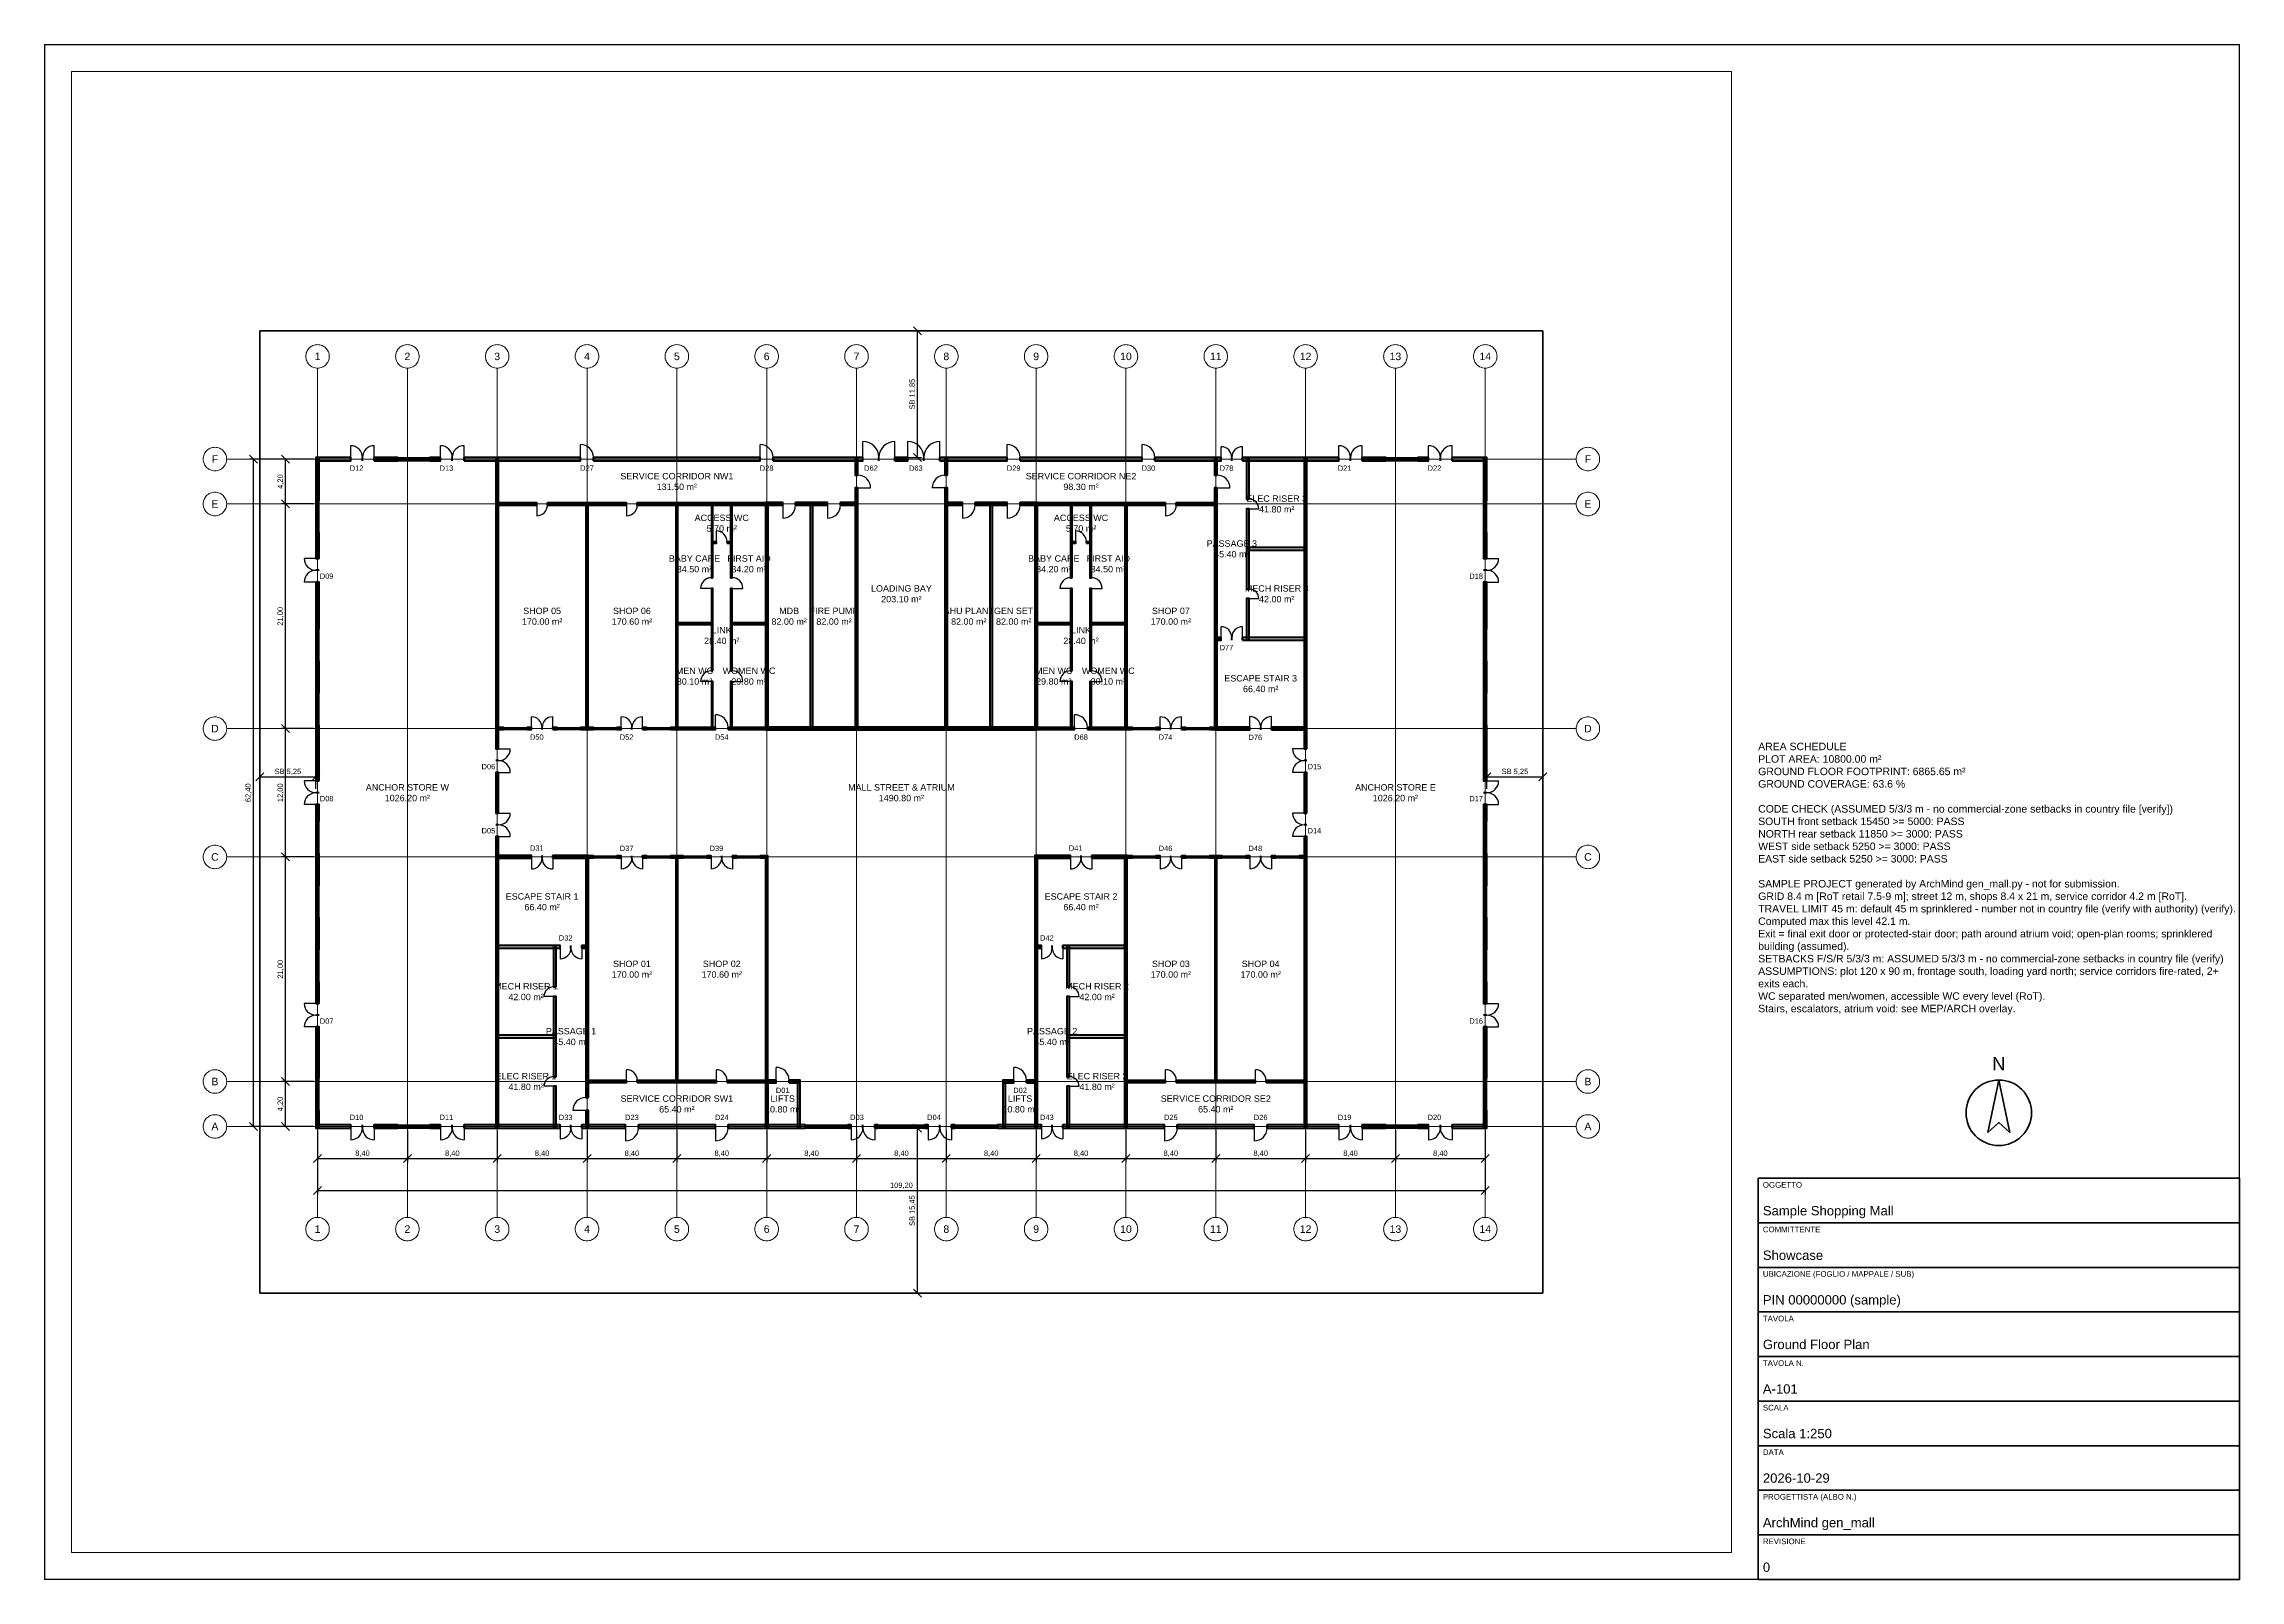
# Paper-space layout 'A1-GF' of a CAD drawing. Header units: millimetres. Extents: x 10 to 831, y 10 to 584.
# The model-space entities are those that its viewports show. They can reach past a viewport. Long polylines and large blocks are cut down to what shows.
import ezdxf
from ezdxf.enums import TextEntityAlignment as Align

# ---------------------------------------------------------------- set-up
doc = ezdxf.new("R2010")
doc.units = ezdxf.units.MM
doc.linetypes.add('CENTER', pattern=[5.08, 3.175, -0.635, 0.635, -0.635])
doc.linetypes.add('PHANTOM', pattern=[6.35, 3.175, -0.635, 0.635, -0.635, 0.635, -0.635])
for name, color, linetype, lineweight in [('A-ASSI', 1, 'CENTER', 13), ('A-CAMPITURE', 8, 'Continuous', 9), ('A-CARTIGLIO', 7, 'Continuous', 35), ('A-CATASTO', 1, 'PHANTOM', 35), ('A-MURI-PORTANTI', 7, 'Continuous', 50), ('A-QUOTE', 1, 'Continuous', 18), ('A-SERRAMENTI-FINESTRE', 5, 'Continuous', 25), ('A-SERRAMENTI-PORTE', 3, 'Continuous', 25), ('A-TESTI', 7, 'Continuous', 18), ('A-TESTI-LOCALI', 2, 'Continuous', 18), ('A-TESTI-SIGLE', 2, 'Continuous', 18), ('A-VIEWPORT-NPLT', 6, 'Continuous', 9)]:
    doc.layers.add(name, color=color, linetype=linetype, lineweight=lineweight)
doc.styles.add('IT-ARIAL', font='arial.ttf')
doc.dimstyles.new('IT-100-M', dxfattribs={"dimscale": 250, "dimtxt": 2, "dimasz": 1.5, "dimexe": 1.5, "dimexo": 1.5, "dimgap": 0.8, "dimtad": 1, "dimlfac": 0.001, "dimzin": 0, "dimtxsty": 'IT-ARIAL', "dimtsz": 1.5, "dimcen": 2.5, "dimclrd": 256, "dimclre": 256, "dimclrt": 256, "dimazin": 3, "dimtfac": 1, "dimtmove": 0, "dimatfit": 3})

psp = doc.layouts.new('A1-GF')

# ---------------------------------------------------------------- texts
at = {"layer": 'A-CARTIGLIO', "style": 'IT-ARIAL'}
psp.add_text('N', height=4.9, dxfattribs=at).set_placement((741, 202.88), align=Align.MIDDLE_CENTER)
for s, p in [('OGGETTO', (652.75, 158.6)), ('COMMITTENTE', (652.75, 141.93)), ('UBICAZIONE (FOGLIO / MAPPALE / SUB)', (652.75, 125.27)), ('TAVOLA', (652.75, 108.6)), ('TAVOLA N.', (652.75, 91.93)), ('SCALA', (652.75, 75.27)), ('DATA', (652.75, 58.6)), ('PROGETTISTA (ALBO N.)', (652.75, 41.93)), ('REVISIONE', (652.75, 25.27))]:
    psp.add_text(s, height=2.1, dxfattribs=at).set_placement(p, align=Align.TOP_LEFT)
for s, p in [('Sample Shopping Mall', (652.75, 145.08)), ('Showcase', (652.75, 128.42)), ('PIN 00000000 (sample)', (652.75, 111.75)), ('Ground Floor Plan', (652.75, 95.08)), ('A-101', (652.75, 78.42)), ('Scala 1:250', (652.75, 61.75)), ('2026-10-29', (652.75, 45.08)), ('ArchMind gen_mall', (652.75, 28.42)), ('0', (652.75, 11.75))]:
    psp.add_text(s, height=3.5, dxfattribs=at).set_placement(p, align=Align.BOTTOM_LEFT)
at = {"layer": 'A-TESTI', "insert": (651, 221.25), "char_height": 2.8, "width": 180, "attachment_point": 7, "style": 'IT-ARIAL'}
psp.add_mtext('AREA SCHEDULE\\PPLOT AREA: 10800.00 m²\\PGROUND FLOOR FOOTPRINT: 6865.65 m²\\PGROUND COVERAGE: 63.6 %\\P\\PCODE CHECK (ASSUMED 5/3/3 m - no commercial-zone setbacks in country file [verify])\\PSOUTH front setback 15450 >= 5000: PASS\\PNORTH rear setback 11850 >= 3000: PASS\\PWEST side setback 5250 >= 3000: PASS\\PEAST side setback 5250 >= 3000: PASS\\P\\PSAMPLE PROJECT generated by ArchMind gen_mall.py - not for submission.\\PGRID 8.4 m [RoT retail 7.5-9 m]; street 12 m, shops 8.4 x 21 m, service corridor 4.2 m [RoT].\\PTRAVEL LIMIT 45 m: default 45 m sprinklered - number not in country file (verify with authority) (verify). Computed max this level 42.1 m.\\PExit = final exit door or protected-stair door; path around atrium void; open-plan rooms; sprinklered building (assumed).\\PSETBACKS F/S/R 5/3/3 m: ASSUMED 5/3/3 m - no commercial-zone setbacks in country file (verify)\\PASSUMPTIONS: plot 120 x 90 m, frontage south, loading yard north; service corridors fire-rated, 2+ exits each.\\PWC separated men/women, accessible WC every level (RoT).\\PStairs, escalators, atrium void: see MEP/ARCH overlay.', dxfattribs=at)

msp = doc.modelspace()

# ---------------------------------------------------------------- texts
at = {"layer": 'A-ASSI', "style": 'IT-ARIAL'}
for s, p in [('1', (5400, 87600)), ('2', (13800, 87600)), ('3', (22200, 87600)), ('4', (30600, 87600)), ('5', (39000, 87600)), ('6', (47400, 87600)), ('7', (55800, 87600)), ('8', (64200, 87600)), ('9', (72600, 87600)), ('10', (81000, 87600)), ('11', (89400, 87600)), ('12', (97800, 87600)), ('13', (106200, 87600)), ('14', (114600, 87600)), ('F', (-4200, 78000)), ('F', (124200, 78000)), ('E', (-4200, 73800)), ('E', (124200, 73800)), ('D', (-4200, 52800)), ('D', (124200, 52800)), ('C', (-4200, 40800)), ('C', (124200, 40800)), ('B', (-4200, 19800)), ('B', (124200, 19800)), ('A', (-4200, 15600)), ('A', (124200, 15600)), ('1', (5400, 6000)), ('2', (13800, 6000)), ('3', (22200, 6000)), ('4', (30600, 6000)), ('5', (39000, 6000)), ('6', (47400, 6000)), ('7', (55800, 6000)), ('8', (64200, 6000)), ('9', (72600, 6000)), ('10', (81000, 6000)), ('11', (89400, 6000)), ('12', (97800, 6000)), ('13', (106200, 6000)), ('14', (114600, 6000))]:
    msp.add_text(s, height=700, dxfattribs=at).set_placement(p, align=Align.MIDDLE_CENTER)
at = {"layer": 'A-TESTI-LOCALI', "char_height": 600, "attachment_point": 5, "style": 'IT-ARIAL'}
for s, insert in [('SERVICE CORRIDOR NW1\\P131.50 m²', (39000, 75900)), ('SERVICE CORRIDOR NE2\\P98.30 m²', (76800, 75900)), ('ELEC RISER 3\\P41.80 m²', (95100, 73800)), ('ACCESS WC\\P5.70 m²', (43200, 72000)), ('ACCESS WC\\P5.70 m²', (76800, 72000)), ('PASSAGE 3\\P45.40 m²', (90900, 69600)), ('BABY CARE\\P34.50 m²', (40650, 68200)), ('FIRST AID\\P34.20 m²', (45750, 68200)), ('BABY CARE\\P34.20 m²', (74250, 68200)), ('FIRST AID\\P34.50 m²', (79350, 68200)), ('LOADING BAY\\P203.10 m²', (60000, 65400)), ('MECH RISER 3\\P42.00 m²', (95100, 65400)), ('SHOP 05\\P170.00 m²', (26400, 63300)), ('SHOP 06\\P170.60 m²', (34800, 63300)), ('MDB\\P82.00 m²', (49500, 63300)), ('FIRE PUMP\\P82.00 m²', (53700, 63300)), ('AHU PLANT\\P82.00 m²', (66300, 63300)), ('GEN SET\\P82.00 m²', (70500, 63300)), ('SHOP 07\\P170.00 m²', (85200, 63300)), ('LINK\\P28.40 m²', (43200, 61500)), ('LINK\\P28.40 m²', (76800, 61500)), ('MEN WC\\P30.10 m²', (40650, 57700)), ('WOMEN WC\\P29.80 m²', (45750, 57700)), ('MEN WC\\P29.80 m²', (74250, 57700)), ('WOMEN WC\\P30.10 m²', (79350, 57700)), ('ESCAPE STAIR 3\\P66.40 m²', (93600, 57000)), ('ANCHOR STORE W\\P1026.20 m²', (13800, 46800)), ('MALL STREET & ATRIUM\\P1490.80 m²', (60000, 46800)), ('ANCHOR STORE E\\P1026.20 m²', (106200, 46800)), ('ESCAPE STAIR 1\\P66.40 m²', (26400, 36600)), ('ESCAPE STAIR 2\\P66.40 m²', (76800, 36600)), ('SHOP 01\\P170.00 m²', (34800, 30300)), ('SHOP 02\\P170.60 m²', (43200, 30300)), ('SHOP 03\\P170.00 m²', (85200, 30300)), ('SHOP 04\\P170.00 m²', (93600, 30300)), ('MECH RISER 1\\P42.00 m²', (24900, 28200)), ('MECH RISER 2\\P42.00 m²', (78300, 28200)), ('PASSAGE 1\\P45.40 m²', (29100, 24000)), ('PASSAGE 2\\P45.40 m²', (74100, 24000)), ('ELEC RISER 1\\P41.80 m²', (24900, 19800)), ('ELEC RISER 2\\P41.80 m²', (78300, 19800)), ('SERVICE CORRIDOR SW1\\P65.40 m²', (39000, 17700)), ('LIFTS\\P10.80 m²', (48900, 17700)), ('LIFTS\\P10.80 m²', (71100, 17700)), ('SERVICE CORRIDOR SE2\\P65.40 m²', (89400, 17700))]:
    msp.add_mtext(s, dxfattribs=dict(at, insert=insert))
at = {"layer": 'A-TESTI-SIGLE', "style": 'IT-ARIAL'}
for s, p in [('D12', (9050, 77150)), ('D13', (17450, 77150)), ('D27', (30600, 77150)), ('D28', (47400, 77150)), ('D62', (57150, 77150)), ('D63', (61350, 77150)), ('D29', (70500, 77150)), ('D30', (83100, 77150)), ('D78', (90400, 77150)), ('D21', (101450, 77150)), ('D22', (109850, 77150)), ('D09', (6250, 67050)), ('D18', (113750, 67050)), ('D77', (90400, 60375)), ('D50', (25900, 52000)), ('D52', (34300, 52000)), ('D54', (43200, 52000)), ('D68', (76800, 52000)), ('D74', (84700, 52000)), ('D76', (93100, 51975)), ('D06', (21375, 49250)), ('D15', (98625, 49250)), ('D08', (6250, 46250)), ('D17', (113750, 46250)), ('D05', (21375, 43250)), ('D14', (98625, 43250)), ('D31', (25900, 41625)), ('D37', (34300, 41600)), ('D39', (42700, 41600)), ('D41', (76300, 41625)), ('D46', (84700, 41600)), ('D48', (93100, 41600)), ('D32', (28600, 33225)), ('D42', (73600, 33225)), ('D07', (6250, 25450)), ('D16', (113750, 25450)), ('D01', (48900, 18975)), ('D02', (71100, 18975)), ('D10', (9050, 16450)), ('D11', (17450, 16450)), ('D33', (28600, 16450)), ('D23', (34800, 16450)), ('D24', (43200, 16450)), ('D03', (55850, 16450)), ('D04', (63050, 16450)), ('D43', (73600, 16450)), ('D25', (85200, 16450)), ('D26', (93600, 16450)), ('D19', (101450, 16450)), ('D20', (109850, 16450))]:
    msp.add_text(s, height=500, dxfattribs=at).set_placement(p, align=Align.MIDDLE_CENTER)

# ---------------------------------------------------------------- dimensions: what is measured, and where the dimension line sits
at = {"layer": 'A-QUOTE'}
for base, p1, p2 in [((61500, 78150), (60000, 78150), (60000, 90000)), ((61500, 0), (60000, 0), (60000, 15450))]:
    msp.add_linear_dim(base=base, p1=p1, p2=p2, angle=90, text='SB <>', dimstyle='IT-100-M', dxfattribs=at).render()
for base, p1, p2 in [((-600, 15600), (5400, 15600), (5400, 78000)), ((2400, 73800), (5400, 73800), (5400, 78000)), ((2400, 52800), (5400, 52800), (5400, 73800)), ((2400, 40800), (5400, 40800), (5400, 52800)), ((2400, 19800), (5400, 19800), (5400, 40800)), ((2400, 15600), (5400, 15600), (5400, 19800))]:
    msp.add_linear_dim(base=base, p1=p1, p2=p2, angle=90, dimstyle='IT-100-M', dxfattribs=at).render()
for base, p1, p2 in [((0, 48300), (0, 46800), (5250, 46800)), ((114750, 48300), (114750, 46800), (120000, 46800))]:
    msp.add_linear_dim(base=base, p1=p1, p2=p2, text='SB <>', dimstyle='IT-100-M', dxfattribs=at).render()
for base, p1, p2 in [((5400, 12600), (5400, 15600), (13800, 15600)), ((5400, 9600), (5400, 15600), (114600, 15600)), ((13800, 12600), (13800, 15600), (22200, 15600)), ((22200, 12600), (22200, 15600), (30600, 15600)), ((30600, 12600), (30600, 15600), (39000, 15600)), ((39000, 12600), (39000, 15600), (47400, 15600)), ((47400, 12600), (47400, 15600), (55800, 15600)), ((55800, 12600), (55800, 15600), (64200, 15600)), ((64200, 12600), (64200, 15600), (72600, 15600)), ((72600, 12600), (72600, 15600), (81000, 15600)), ((81000, 12600), (81000, 15600), (89400, 15600)), ((89400, 12600), (89400, 15600), (97800, 15600)), ((97800, 12600), (97800, 15600), (106200, 15600)), ((106200, 12600), (106200, 15600), (114600, 15600))]:
    msp.add_linear_dim(base=base, p1=p1, p2=p2, dimstyle='IT-100-M', dxfattribs=at).render()

# ---------------------------------------------------------------- hatches: boundary and pattern name
at = {"layer": 'A-CAMPITURE'}
for points in [[(5250, 77850), (8500, 77850), (8500, 78150), (5250, 78150)], [(5550, 74100), (5550, 78150), (5250, 78150), (5250, 74100)], [(10700, 77850), (12900, 77850), (12900, 78150), (10700, 78150)], [(15900, 77850), (16900, 77850), (16900, 78150), (15900, 78150)], [(19100, 77850), (30000, 77850), (30000, 78150), (19100, 78150)], [(22325, 50900), (22325, 78125), (22075, 78125), (22075, 50900)], [(31200, 77850), (46800, 77850), (46800, 78150), (31200, 78150)], [(48000, 77850), (56400, 77850), (56400, 78150), (48000, 78150)], [(55925, 76500), (55925, 78125), (55675, 78125), (55675, 76500)], [(59400, 77850), (60600, 77850), (60600, 78150), (59400, 78150)], [(63600, 77850), (69900, 77850), (69900, 78150), (63600, 78150)], [(64325, 76500), (64325, 78125), (64075, 78125), (64075, 76500)], [(71100, 77850), (82500, 77850), (82500, 78150), (71100, 78150)], [(83700, 77850), (89900, 77850), (89900, 78150), (83700, 78150)], [(89525, 76500), (89525, 78125), (89275, 78125), (89275, 76500)], [(91900, 77850), (100900, 77850), (100900, 78150), (91900, 78150)], [(92525, 74250), (92525, 78125), (92275, 78125), (92275, 74250)], [(97925, 50900), (97925, 78125), (97675, 78125), (97675, 50900)], [(103100, 77850), (105300, 77850), (105300, 78150), (103100, 78150)], [(108300, 77850), (109300, 77850), (109300, 78150), (108300, 78150)], [(111500, 77850), (114750, 77850), (114750, 78150), (111500, 78150)], [(114750, 74100), (114750, 78150), (114450, 78150), (114450, 74100)], [(55925, 52675), (55925, 75300), (55675, 75300), (55675, 52675)], [(64325, 52675), (64325, 75300), (64075, 75300), (64075, 52675)], [(89525, 52675), (89525, 75300), (89275, 75300), (89275, 52675)], [(22100, 73700), (25900, 73700), (25900, 73900), (22100, 73900)], [(26900, 73700), (34300, 73700), (34300, 73900), (26900, 73900)], [(30700, 52700), (30700, 73900), (30500, 73900), (30500, 52700)], [(35300, 73700), (47500, 73700), (47500, 73900), (35300, 73900)], [(39100, 52700), (39100, 73900), (38900, 73900), (38900, 52700)], [(42375, 66900), (42375, 73875), (42225, 73875), (42225, 66900)], [(44175, 66900), (44175, 73875), (44025, 73875), (44025, 66900)], [(47275, 73675), (48900, 73675), (48900, 73925), (47275, 73925)], [(47525, 52675), (47525, 73925), (47275, 73925), (47275, 52675)], [(50100, 73675), (53100, 73675), (53100, 73925), (50100, 73925)], [(51725, 52675), (51725, 73925), (51475, 73925), (51475, 52675)], [(54300, 73675), (55925, 73675), (55925, 73925), (54300, 73925)], [(64075, 73675), (65700, 73675), (65700, 73925), (64075, 73925)], [(66900, 73675), (69900, 73675), (69900, 73925), (66900, 73925)], [(68525, 52675), (68525, 73925), (68275, 73925), (68275, 52675)], [(71100, 73675), (72725, 73675), (72725, 73925), (71100, 73925)], [(72725, 52675), (72725, 73925), (72475, 73925), (72475, 52675)], [(72500, 73700), (84700, 73700), (84700, 73900), (72500, 73900)], [(75975, 66900), (75975, 73875), (75825, 73875), (75825, 66900)], [(77775, 66900), (77775, 73875), (77625, 73875), (77625, 66900)], [(81100, 52700), (81100, 73900), (80900, 73900), (80900, 52700)], [(85700, 73700), (89500, 73700), (89500, 73900), (85700, 73900)], [(92525, 65850), (92525, 73350), (92275, 73350), (92275, 65850)], [(5550, 68700), (5550, 71100), (5250, 71100), (5250, 68700)], [(42225, 70125), (42700, 70125), (42700, 70275), (42225, 70275)], [(43700, 70125), (44175, 70125), (44175, 70275), (43700, 70275)], [(75825, 70125), (76300, 70125), (76300, 70275), (75825, 70275)], [(77300, 70125), (77775, 70125), (77775, 70275), (77300, 70275)], [(114750, 68700), (114750, 71100), (114450, 71100), (114450, 68700)], [(92275, 69475), (97925, 69475), (97925, 69725), (92275, 69725)], [(5550, 62100), (5550, 66500), (5250, 66500), (5250, 62100)], [(42375, 58200), (42375, 65900), (42225, 65900), (42225, 58200)], [(44175, 58200), (44175, 65900), (44025, 65900), (44025, 58200)], [(75975, 58200), (75975, 65900), (75825, 65900), (75825, 58200)], [(77775, 58200), (77775, 65900), (77625, 65900), (77625, 58200)], [(114750, 62100), (114750, 66500), (114450, 66500), (114450, 62100)], [(92525, 61075), (92525, 64950), (92275, 64950), (92275, 61075)], [(38925, 62525), (42375, 62525), (42375, 62675), (38925, 62675)], [(44025, 62525), (47475, 62525), (47475, 62675), (44025, 62675)], [(72525, 62525), (75975, 62525), (75975, 62675), (72525, 62675)], [(77625, 62525), (81075, 62525), (81075, 62675), (77625, 62675)], [(89275, 61075), (89900, 61075), (89900, 61325), (89275, 61325)], [(91900, 61075), (97925, 61075), (97925, 61325), (91900, 61325)], [(5550, 56100), (5550, 59100), (5250, 59100), (5250, 56100)], [(114750, 56100), (114750, 59100), (114450, 59100), (114450, 56100)], [(42375, 52725), (42375, 57200), (42225, 57200), (42225, 52725)], [(44175, 52725), (44175, 57200), (44025, 57200), (44025, 52725)], [(75975, 52725), (75975, 57200), (75825, 57200), (75825, 52725)], [(77775, 52725), (77775, 57200), (77625, 57200), (77625, 52725)], [(5550, 47900), (5550, 53100), (5250, 53100), (5250, 47900)], [(22100, 52700), (22800, 52700), (22800, 52900), (22100, 52900)], [(25000, 52700), (25400, 52700), (25400, 52900), (25000, 52900)], [(27400, 52700), (27800, 52700), (27800, 52900), (27400, 52900)], [(30000, 52700), (31200, 52700), (31200, 52900), (30000, 52900)], [(33400, 52700), (33800, 52700), (33800, 52900), (33400, 52900)], [(35800, 52700), (36200, 52700), (36200, 52900), (35800, 52900)], [(38400, 52700), (42600, 52700), (42600, 52900), (38400, 52900)], [(43800, 52700), (47500, 52700), (47500, 52900), (43800, 52900)], [(47275, 52675), (72725, 52675), (72725, 52925), (47275, 52925)], [(72500, 52700), (76200, 52700), (76200, 52900), (72500, 52900)], [(77400, 52700), (81600, 52700), (81600, 52900), (77400, 52900)], [(83800, 52700), (84200, 52700), (84200, 52900), (83800, 52900)], [(86200, 52700), (86600, 52700), (86600, 52900), (86200, 52900)], [(88800, 52700), (89500, 52700), (89500, 52900), (88800, 52900)], [(89275, 52675), (92600, 52675), (92600, 52925), (89275, 52925)], [(94600, 52675), (97925, 52675), (97925, 52925), (94600, 52925)], [(114750, 47900), (114750, 53100), (114450, 53100), (114450, 47900)], [(22325, 44900), (22325, 48700), (22075, 48700), (22075, 44900)], [(97925, 44900), (97925, 48700), (97675, 48700), (97675, 44900)], [(5550, 44100), (5550, 45700), (5250, 45700), (5250, 44100)], [(114750, 44100), (114750, 45700), (114450, 45700), (114450, 44100)], [(5550, 38100), (5550, 41100), (5250, 41100), (5250, 38100)], [(22325, 15475), (22325, 42700), (22075, 42700), (22075, 15475)], [(97925, 15475), (97925, 42700), (97675, 42700), (97675, 15475)], [(114750, 38100), (114750, 41100), (114450, 41100), (114450, 38100)], [(22075, 40675), (25400, 40675), (25400, 40925), (22075, 40925)], [(27400, 40675), (30725, 40675), (30725, 40925), (27400, 40925)], [(30725, 18300), (30725, 40925), (30475, 40925), (30475, 18300)], [(30500, 40700), (31200, 40700), (31200, 40900), (30500, 40900)], [(33400, 40700), (33800, 40700), (33800, 40900), (33400, 40900)], [(35800, 40700), (36200, 40700), (36200, 40900), (35800, 40900)], [(38400, 40700), (39600, 40700), (39600, 40900), (38400, 40900)], [(39100, 19700), (39100, 40900), (38900, 40900), (38900, 19700)], [(41800, 40700), (42200, 40700), (42200, 40900), (41800, 40900)], [(44200, 40700), (44600, 40700), (44600, 40900), (44200, 40900)], [(46800, 40700), (47500, 40700), (47500, 40900), (46800, 40900)], [(47500, 19700), (47500, 40900), (47300, 40900), (47300, 19700)], [(72475, 40675), (75800, 40675), (75800, 40925), (72475, 40925)], [(72725, 15475), (72725, 40925), (72475, 40925), (72475, 15475)], [(77800, 40675), (81125, 40675), (81125, 40925), (77800, 40925)], [(81125, 15475), (81125, 40925), (80875, 40925), (80875, 15475)], [(80900, 40700), (81600, 40700), (81600, 40900), (80900, 40900)], [(83800, 40700), (84200, 40700), (84200, 40900), (83800, 40900)], [(86200, 40700), (86600, 40700), (86600, 40900), (86200, 40900)], [(88800, 40700), (90000, 40700), (90000, 40900), (88800, 40900)], [(89500, 19700), (89500, 40900), (89300, 40900), (89300, 19700)], [(92200, 40700), (92600, 40700), (92600, 40900), (92200, 40900)], [(94600, 40700), (95000, 40700), (95000, 40900), (94600, 40900)], [(97200, 40700), (97900, 40700), (97900, 40900), (97200, 40900)], [(5550, 32100), (5550, 35100), (5250, 35100), (5250, 32100)], [(114750, 32100), (114750, 35100), (114450, 35100), (114450, 32100)], [(22075, 32275), (28100, 32275), (28100, 32525), (22075, 32525)], [(27725, 28650), (27725, 32525), (27475, 32525), (27475, 28650)], [(30100, 32275), (30725, 32275), (30725, 32525), (30100, 32525)], [(72475, 32275), (73100, 32275), (73100, 32525), (72475, 32525)], [(75100, 32275), (81125, 32275), (81125, 32525), (75100, 32525)], [(75725, 28650), (75725, 32525), (75475, 32525), (75475, 28650)], [(5550, 27100), (5550, 29100), (5250, 29100), (5250, 27100)], [(114750, 27100), (114750, 29100), (114450, 29100), (114450, 27100)], [(27725, 20250), (27725, 27750), (27475, 27750), (27475, 20250)], [(75725, 20250), (75725, 27750), (75475, 27750), (75475, 20250)], [(5550, 20100), (5550, 24900), (5250, 24900), (5250, 20100)], [(114750, 20100), (114750, 24900), (114450, 24900), (114450, 20100)], [(22075, 23875), (27725, 23875), (27725, 24125), (22075, 24125)], [(75475, 23875), (81125, 23875), (81125, 24125), (75475, 24125)], [(27725, 15475), (27725, 19350), (27475, 19350), (27475, 15475)], [(30500, 19700), (34300, 19700), (34300, 19900), (30500, 19900)], [(35300, 19700), (42700, 19700), (42700, 19900), (35300, 19900)], [(43700, 19700), (47500, 19700), (47500, 19900), (43700, 19900)], [(47275, 19675), (48300, 19675), (48300, 19925), (47275, 19925)], [(47525, 15475), (47525, 19925), (47275, 19925), (47275, 15475)], [(49500, 19675), (50525, 19675), (50525, 19925), (49500, 19925)], [(50525, 15475), (50525, 19925), (50275, 19925), (50275, 15475)], [(69475, 19675), (70500, 19675), (70500, 19925), (69475, 19925)], [(69725, 15475), (69725, 19925), (69475, 19925), (69475, 15475)], [(71700, 19675), (72725, 19675), (72725, 19925), (71700, 19925)], [(75725, 15475), (75725, 19350), (75475, 19350), (75475, 15475)], [(80900, 19700), (84700, 19700), (84700, 19900), (80900, 19900)], [(85700, 19700), (93100, 19700), (93100, 19900), (85700, 19900)], [(94100, 19700), (97900, 19700), (97900, 19900), (94100, 19900)], [(5550, 15450), (5550, 17100), (5250, 17100), (5250, 15450)], [(30725, 15475), (30725, 17100), (30475, 17100), (30475, 15475)], [(114750, 15450), (114750, 17100), (114450, 17100), (114450, 15450)], [(5250, 15450), (8500, 15450), (8500, 15750), (5250, 15750)], [(10700, 15450), (12900, 15450), (12900, 15750), (10700, 15750)], [(15900, 15450), (16900, 15450), (16900, 15750), (15900, 15750)], [(19100, 15450), (28100, 15450), (28100, 15750), (19100, 15750)], [(30100, 15450), (34200, 15450), (34200, 15750), (30100, 15750)], [(35400, 15450), (42600, 15450), (42600, 15750), (35400, 15750)], [(43800, 15450), (51000, 15450), (51000, 15750), (43800, 15750)], [(55000, 15450), (55300, 15450), (55300, 15750), (55000, 15750)], [(57500, 15450), (57800, 15450), (57800, 15750), (57500, 15750)], [(62200, 15450), (62500, 15450), (62500, 15750), (62200, 15750)], [(64700, 15450), (65000, 15450), (65000, 15750), (64700, 15750)], [(69000, 15450), (73100, 15450), (73100, 15750), (69000, 15750)], [(75100, 15450), (84600, 15450), (84600, 15750), (75100, 15750)], [(85800, 15450), (93000, 15450), (93000, 15750), (85800, 15750)], [(94200, 15450), (100900, 15450), (100900, 15750), (94200, 15750)], [(103100, 15450), (105300, 15450), (105300, 15750), (103100, 15750)], [(108300, 15450), (109300, 15450), (109300, 15750), (108300, 15750)], [(111500, 15450), (114750, 15450), (114750, 15750), (111500, 15750)]]:
    msp.add_hatch(color=256, dxfattribs=at).paths.add_polyline_path(points)

# ---------------------------------------------------------------- linework, layer by layer
at = {"layer": 'A-ASSI'}
for p, q in [((5400, 7100), (5400, 86500)), ((13800, 7100), (13800, 86500)), ((22200, 7100), (22200, 86500)), ((30600, 7100), (30600, 86500)), ((39000, 7100), (39000, 86500)), ((47400, 7100), (47400, 86500)), ((55800, 7100), (55800, 86500)), ((64200, 7100), (64200, 86500)), ((72600, 7100), (72600, 86500)), ((81000, 7100), (81000, 86500)), ((89400, 7100), (89400, 86500)), ((97800, 7100), (97800, 86500)), ((106200, 7100), (106200, 86500)), ((114600, 7100), (114600, 86500)), ((-3100, 78000), (123100, 78000)), ((-3100, 73800), (123100, 73800)), ((-3100, 52800), (123100, 52800)), ((-3100, 40800), (123100, 40800)), ((-3100, 19800), (123100, 19800)), ((-3100, 15600), (123100, 15600))]:
    msp.add_line(p, q, dxfattribs=at)
for centre in [(5400, 87600), (13800, 87600), (22200, 87600), (30600, 87600), (39000, 87600), (47400, 87600), (55800, 87600), (64200, 87600), (72600, 87600), (81000, 87600), (89400, 87600), (97800, 87600), (106200, 87600), (114600, 87600), (-4200, 78000), (124200, 78000), (-4200, 73800), (124200, 73800), (-4200, 52800), (124200, 52800), (-4200, 40800), (124200, 40800), (-4200, 19800), (124200, 19800), (-4200, 15600), (124200, 15600), (5400, 6000), (13800, 6000), (22200, 6000), (30600, 6000), (39000, 6000), (47400, 6000), (55800, 6000), (64200, 6000), (72600, 6000), (81000, 6000), (89400, 6000), (97800, 6000), (106200, 6000), (114600, 6000)]:
    msp.add_circle(centre, 1100, dxfattribs=at)
at = {"layer": 'A-CATASTO'}
msp.add_lwpolyline([(0, 0), (120000, 0), (120000, 90000), (0, 90000)], close=True, dxfattribs=at)
at = {"layer": 'A-MURI-PORTANTI'}
for p, q in [((8500, 77850), (8500, 78150)), ((9600, 77850), (9600, 78150)), ((9600, 77850), (9600, 78150)), ((10700, 77850), (10700, 78150)), ((12900, 77850), (12900, 78150)), ((15900, 77850), (15900, 78150)), ((16900, 77850), (16900, 78150)), ((18000, 77850), (18000, 78150)), ((18000, 77850), (18000, 78150)), ((19100, 77850), (19100, 78150)), ((30000, 77850), (30000, 78150)), ((31200, 77850), (31200, 78150)), ((46800, 77850), (46800, 78150)), ((48000, 77850), (48000, 78150)), ((56400, 77850), (56400, 78150)), ((57900, 77850), (57900, 78150)), ((57900, 77850), (57900, 78150)), ((59400, 77850), (59400, 78150)), ((60600, 77850), (60600, 78150)), ((62100, 77850), (62100, 78150)), ((62100, 77850), (62100, 78150)), ((63600, 77850), (63600, 78150)), ((69900, 77850), (69900, 78150)), ((71100, 77850), (71100, 78150)), ((82500, 77850), (82500, 78150)), ((83700, 77850), (83700, 78150)), ((89900, 77850), (89900, 78150)), ((90900, 77850), (90900, 78150)), ((90900, 77850), (90900, 78150)), ((91900, 77850), (91900, 78150)), ((100900, 77850), (100900, 78150)), ((102000, 77850), (102000, 78150)), ((102000, 77850), (102000, 78150)), ((103100, 77850), (103100, 78150)), ((105300, 77850), (105300, 78150)), ((108300, 77850), (108300, 78150)), ((109300, 77850), (109300, 78150)), ((110400, 77850), (110400, 78150)), ((110400, 77850), (110400, 78150)), ((111500, 77850), (111500, 78150)), ((55925, 76500), (55675, 76500)), ((64325, 76500), (64075, 76500)), ((89525, 76500), (89275, 76500)), ((5550, 74100), (5250, 74100)), ((55925, 75300), (55675, 75300)), ((64325, 75300), (64075, 75300)), ((89525, 75300), (89275, 75300)), ((92525, 74250), (92275, 74250)), ((114750, 74100), (114450, 74100)), ((25900, 73700), (25900, 73900)), ((26900, 73700), (26900, 73900)), ((34300, 73700), (34300, 73900)), ((35300, 73700), (35300, 73900)), ((48900, 73675), (48900, 73925)), ((50100, 73675), (50100, 73925)), ((53100, 73675), (53100, 73925)), ((54300, 73675), (54300, 73925)), ((65700, 73675), (65700, 73925)), ((66900, 73675), (66900, 73925)), ((69900, 73675), (69900, 73925)), ((71100, 73675), (71100, 73925)), ((84700, 73700), (84700, 73900)), ((85700, 73700), (85700, 73900)), ((92525, 73350), (92275, 73350)), ((5550, 71100), (5250, 71100)), ((42700, 70125), (42700, 70275)), ((43700, 70125), (43700, 70275)), ((76300, 70125), (76300, 70275)), ((77300, 70125), (77300, 70275)), ((114750, 71100), (114450, 71100)), ((5550, 68700), (5250, 68700)), ((114750, 68700), (114450, 68700)), ((5550, 67600), (5250, 67600)), ((5550, 67600), (5250, 67600)), ((5550, 66500), (5250, 66500)), ((42375, 66900), (42225, 66900)), ((42375, 65900), (42225, 65900)), ((44175, 66900), (44025, 66900)), ((44175, 65900), (44025, 65900)), ((75975, 66900), (75825, 66900)), ((75975, 65900), (75825, 65900)), ((77775, 66900), (77625, 66900)), ((77775, 65900), (77625, 65900)), ((92525, 65850), (92275, 65850)), ((114750, 67600), (114450, 67600)), ((114750, 67600), (114450, 67600)), ((114750, 66500), (114450, 66500)), ((92525, 64950), (92275, 64950)), ((5550, 62100), (5250, 62100)), ((114750, 62100), (114450, 62100)), ((89900, 61075), (89900, 61325)), ((90900, 61075), (90900, 61325)), ((90900, 61075), (90900, 61325)), ((91900, 61075), (91900, 61325)), ((5550, 59100), (5250, 59100)), ((42375, 58200), (42225, 58200)), ((44175, 58200), (44025, 58200)), ((75975, 58200), (75825, 58200)), ((77775, 58200), (77625, 58200)), ((114750, 59100), (114450, 59100)), ((5550, 56100), (5250, 56100)), ((42375, 57200), (42225, 57200)), ((44175, 57200), (44025, 57200)), ((75975, 57200), (75825, 57200)), ((77775, 57200), (77625, 57200)), ((114750, 56100), (114450, 56100)), ((5550, 53100), (5250, 53100)), ((22800, 52700), (22800, 52900)), ((25000, 52700), (25000, 52900)), ((25400, 52700), (25400, 52900)), ((26400, 52700), (26400, 52900)), ((26400, 52700), (26400, 52900)), ((27400, 52700), (27400, 52900)), ((27800, 52700), (27800, 52900)), ((30000, 52700), (30000, 52900)), ((31200, 52700), (31200, 52900)), ((33400, 52700), (33400, 52900)), ((33800, 52700), (33800, 52900)), ((34800, 52700), (34800, 52900)), ((34800, 52700), (34800, 52900)), ((35800, 52700), (35800, 52900)), ((36200, 52700), (36200, 52900)), ((38400, 52700), (38400, 52900)), ((42600, 52700), (42600, 52900)), ((43800, 52700), (43800, 52900)), ((76200, 52700), (76200, 52900)), ((77400, 52700), (77400, 52900)), ((81600, 52700), (81600, 52900)), ((83800, 52700), (83800, 52900)), ((84200, 52700), (84200, 52900)), ((85200, 52700), (85200, 52900)), ((85200, 52700), (85200, 52900)), ((86200, 52700), (86200, 52900)), ((86600, 52700), (86600, 52900)), ((88800, 52700), (88800, 52900)), ((92600, 52675), (92600, 52925)), ((93600, 52675), (93600, 52925)), ((93600, 52675), (93600, 52925)), ((94600, 52675), (94600, 52925)), ((114750, 53100), (114450, 53100)), ((22325, 50900), (22075, 50900)), ((22325, 49800), (22075, 49800)), ((22325, 49800), (22075, 49800)), ((97925, 50900), (97675, 50900)), ((97925, 49800), (97675, 49800)), ((97925, 49800), (97675, 49800)), ((5550, 47900), (5250, 47900)), ((22325, 48700), (22075, 48700)), ((97925, 48700), (97675, 48700)), ((114750, 47900), (114450, 47900)), ((5550, 46800), (5250, 46800)), ((5550, 46800), (5250, 46800)), ((5550, 45700), (5250, 45700)), ((114750, 46800), (114450, 46800)), ((114750, 46800), (114450, 46800)), ((114750, 45700), (114450, 45700)), ((5550, 44100), (5250, 44100)), ((22325, 44900), (22075, 44900)), ((22325, 43800), (22075, 43800)), ((22325, 43800), (22075, 43800)), ((97925, 44900), (97675, 44900)), ((97925, 43800), (97675, 43800)), ((97925, 43800), (97675, 43800)), ((114750, 44100), (114450, 44100)), ((5550, 41100), (5250, 41100)), ((22325, 42700), (22075, 42700)), ((97925, 42700), (97675, 42700)), ((114750, 41100), (114450, 41100)), ((25400, 40675), (25400, 40925)), ((26400, 40675), (26400, 40925)), ((26400, 40675), (26400, 40925)), ((27400, 40675), (27400, 40925)), ((31200, 40700), (31200, 40900)), ((33400, 40700), (33400, 40900)), ((33800, 40700), (33800, 40900)), ((34800, 40700), (34800, 40900)), ((34800, 40700), (34800, 40900)), ((35800, 40700), (35800, 40900)), ((36200, 40700), (36200, 40900)), ((38400, 40700), (38400, 40900)), ((39600, 40700), (39600, 40900)), ((41800, 40700), (41800, 40900)), ((42200, 40700), (42200, 40900)), ((43200, 40700), (43200, 40900)), ((43200, 40700), (43200, 40900)), ((44200, 40700), (44200, 40900)), ((44600, 40700), (44600, 40900)), ((46800, 40700), (46800, 40900)), ((75800, 40675), (75800, 40925)), ((76800, 40675), (76800, 40925)), ((76800, 40675), (76800, 40925)), ((77800, 40675), (77800, 40925)), ((81600, 40700), (81600, 40900)), ((83800, 40700), (83800, 40900)), ((84200, 40700), (84200, 40900)), ((85200, 40700), (85200, 40900)), ((85200, 40700), (85200, 40900)), ((86200, 40700), (86200, 40900)), ((86600, 40700), (86600, 40900)), ((88800, 40700), (88800, 40900)), ((90000, 40700), (90000, 40900)), ((92200, 40700), (92200, 40900)), ((92600, 40700), (92600, 40900)), ((93600, 40700), (93600, 40900)), ((93600, 40700), (93600, 40900)), ((94600, 40700), (94600, 40900)), ((95000, 40700), (95000, 40900)), ((97200, 40700), (97200, 40900)), ((5550, 38100), (5250, 38100)), ((114750, 38100), (114450, 38100)), ((5550, 35100), (5250, 35100)), ((114750, 35100), (114450, 35100)), ((5550, 32100), (5250, 32100)), ((28100, 32275), (28100, 32525)), ((29100, 32275), (29100, 32525)), ((29100, 32275), (29100, 32525)), ((30100, 32275), (30100, 32525)), ((73100, 32275), (73100, 32525)), ((74100, 32275), (74100, 32525)), ((74100, 32275), (74100, 32525)), ((75100, 32275), (75100, 32525)), ((114750, 32100), (114450, 32100)), ((5550, 29100), (5250, 29100)), ((114750, 29100), (114450, 29100)), ((5550, 27100), (5250, 27100)), ((27725, 28650), (27475, 28650)), ((27725, 27750), (27475, 27750)), ((75725, 28650), (75475, 28650)), ((75725, 27750), (75475, 27750)), ((114750, 27100), (114450, 27100)), ((5550, 26000), (5250, 26000)), ((5550, 26000), (5250, 26000)), ((5550, 24900), (5250, 24900)), ((114750, 26000), (114450, 26000)), ((114750, 26000), (114450, 26000)), ((114750, 24900), (114450, 24900)), ((5550, 20100), (5250, 20100)), ((27725, 20250), (27475, 20250)), ((27725, 19350), (27475, 19350)), ((34300, 19700), (34300, 19900)), ((35300, 19700), (35300, 19900)), ((42700, 19700), (42700, 19900)), ((43700, 19700), (43700, 19900)), ((48300, 19675), (48300, 19925)), ((49500, 19675), (49500, 19925)), ((70500, 19675), (70500, 19925)), ((71700, 19675), (71700, 19925)), ((75725, 20250), (75475, 20250)), ((75725, 19350), (75475, 19350)), ((84700, 19700), (84700, 19900)), ((85700, 19700), (85700, 19900)), ((93100, 19700), (93100, 19900)), ((94100, 19700), (94100, 19900)), ((114750, 20100), (114450, 20100)), ((5550, 17100), (5250, 17100)), ((30725, 18300), (30475, 18300)), ((30725, 17100), (30475, 17100)), ((114750, 17100), (114450, 17100)), ((8500, 15450), (8500, 15750)), ((9600, 15450), (9600, 15750)), ((9600, 15450), (9600, 15750)), ((10700, 15450), (10700, 15750)), ((12900, 15450), (12900, 15750)), ((15900, 15450), (15900, 15750)), ((16900, 15450), (16900, 15750)), ((18000, 15450), (18000, 15750)), ((18000, 15450), (18000, 15750)), ((19100, 15450), (19100, 15750)), ((28100, 15450), (28100, 15750)), ((29100, 15450), (29100, 15750)), ((29100, 15450), (29100, 15750)), ((30100, 15450), (30100, 15750)), ((34200, 15450), (34200, 15750)), ((35400, 15450), (35400, 15750)), ((42600, 15450), (42600, 15750)), ((43800, 15450), (43800, 15750)), ((51000, 15450), (51000, 15750)), ((55000, 15450), (55000, 15750)), ((55300, 15450), (55300, 15750)), ((56400, 15450), (56400, 15750)), ((56400, 15450), (56400, 15750)), ((57500, 15450), (57500, 15750)), ((57800, 15450), (57800, 15750)), ((62200, 15450), (62200, 15750)), ((62500, 15450), (62500, 15750)), ((63600, 15450), (63600, 15750)), ((63600, 15450), (63600, 15750)), ((64700, 15450), (64700, 15750)), ((65000, 15450), (65000, 15750)), ((69000, 15450), (69000, 15750)), ((73100, 15450), (73100, 15750)), ((74100, 15450), (74100, 15750)), ((74100, 15450), (74100, 15750)), ((75100, 15450), (75100, 15750)), ((84600, 15450), (84600, 15750)), ((85800, 15450), (85800, 15750)), ((93000, 15450), (93000, 15750)), ((94200, 15450), (94200, 15750)), ((100900, 15450), (100900, 15750)), ((102000, 15450), (102000, 15750)), ((102000, 15450), (102000, 15750)), ((103100, 15450), (103100, 15750)), ((105300, 15450), (105300, 15750)), ((108300, 15450), (108300, 15750)), ((109300, 15450), (109300, 15750)), ((110400, 15450), (110400, 15750)), ((110400, 15450), (110400, 15750)), ((111500, 15450), (111500, 15750))]:
    msp.add_line(p, q, dxfattribs=at)
for points in [[(5250, 77850), (8500, 77850), (8500, 78150), (5250, 78150)], [(5550, 74100), (5550, 78150), (5250, 78150), (5250, 74100)], [(10700, 77850), (12900, 77850), (12900, 78150), (10700, 78150)], [(15900, 77850), (16900, 77850), (16900, 78150), (15900, 78150)], [(19100, 77850), (30000, 77850), (30000, 78150), (19100, 78150)], [(22325, 50900), (22325, 78125), (22075, 78125), (22075, 50900)], [(31200, 77850), (46800, 77850), (46800, 78150), (31200, 78150)], [(48000, 77850), (56400, 77850), (56400, 78150), (48000, 78150)], [(55925, 76500), (55925, 78125), (55675, 78125), (55675, 76500)], [(59400, 77850), (60600, 77850), (60600, 78150), (59400, 78150)], [(63600, 77850), (69900, 77850), (69900, 78150), (63600, 78150)], [(64325, 76500), (64325, 78125), (64075, 78125), (64075, 76500)], [(71100, 77850), (82500, 77850), (82500, 78150), (71100, 78150)], [(83700, 77850), (89900, 77850), (89900, 78150), (83700, 78150)], [(89525, 76500), (89525, 78125), (89275, 78125), (89275, 76500)], [(91900, 77850), (100900, 77850), (100900, 78150), (91900, 78150)], [(92525, 74250), (92525, 78125), (92275, 78125), (92275, 74250)], [(97925, 50900), (97925, 78125), (97675, 78125), (97675, 50900)], [(103100, 77850), (105300, 77850), (105300, 78150), (103100, 78150)], [(108300, 77850), (109300, 77850), (109300, 78150), (108300, 78150)], [(111500, 77850), (114750, 77850), (114750, 78150), (111500, 78150)], [(114750, 74100), (114750, 78150), (114450, 78150), (114450, 74100)], [(55925, 52675), (55925, 75300), (55675, 75300), (55675, 52675)], [(64325, 52675), (64325, 75300), (64075, 75300), (64075, 52675)], [(89525, 52675), (89525, 75300), (89275, 75300), (89275, 52675)], [(22100, 73700), (25900, 73700), (25900, 73900), (22100, 73900)], [(26900, 73700), (34300, 73700), (34300, 73900), (26900, 73900)], [(30700, 52700), (30700, 73900), (30500, 73900), (30500, 52700)], [(35300, 73700), (47500, 73700), (47500, 73900), (35300, 73900)], [(39100, 52700), (39100, 73900), (38900, 73900), (38900, 52700)], [(42375, 66900), (42375, 73875), (42225, 73875), (42225, 66900)], [(44175, 66900), (44175, 73875), (44025, 73875), (44025, 66900)], [(47275, 73675), (48900, 73675), (48900, 73925), (47275, 73925)], [(47525, 52675), (47525, 73925), (47275, 73925), (47275, 52675)], [(50100, 73675), (53100, 73675), (53100, 73925), (50100, 73925)], [(51725, 52675), (51725, 73925), (51475, 73925), (51475, 52675)], [(54300, 73675), (55925, 73675), (55925, 73925), (54300, 73925)], [(64075, 73675), (65700, 73675), (65700, 73925), (64075, 73925)], [(66900, 73675), (69900, 73675), (69900, 73925), (66900, 73925)], [(68525, 52675), (68525, 73925), (68275, 73925), (68275, 52675)], [(71100, 73675), (72725, 73675), (72725, 73925), (71100, 73925)], [(72725, 52675), (72725, 73925), (72475, 73925), (72475, 52675)], [(72500, 73700), (84700, 73700), (84700, 73900), (72500, 73900)], [(75975, 66900), (75975, 73875), (75825, 73875), (75825, 66900)], [(77775, 66900), (77775, 73875), (77625, 73875), (77625, 66900)], [(81100, 52700), (81100, 73900), (80900, 73900), (80900, 52700)], [(85700, 73700), (89500, 73700), (89500, 73900), (85700, 73900)], [(92525, 65850), (92525, 73350), (92275, 73350), (92275, 65850)], [(5550, 68700), (5550, 71100), (5250, 71100), (5250, 68700)], [(42225, 70125), (42700, 70125), (42700, 70275), (42225, 70275)], [(43700, 70125), (44175, 70125), (44175, 70275), (43700, 70275)], [(75825, 70125), (76300, 70125), (76300, 70275), (75825, 70275)], [(77300, 70125), (77775, 70125), (77775, 70275), (77300, 70275)], [(114750, 68700), (114750, 71100), (114450, 71100), (114450, 68700)], [(92275, 69475), (97925, 69475), (97925, 69725), (92275, 69725)], [(5550, 62100), (5550, 66500), (5250, 66500), (5250, 62100)], [(42375, 58200), (42375, 65900), (42225, 65900), (42225, 58200)], [(44175, 58200), (44175, 65900), (44025, 65900), (44025, 58200)], [(75975, 58200), (75975, 65900), (75825, 65900), (75825, 58200)], [(77775, 58200), (77775, 65900), (77625, 65900), (77625, 58200)], [(114750, 62100), (114750, 66500), (114450, 66500), (114450, 62100)], [(92525, 61075), (92525, 64950), (92275, 64950), (92275, 61075)], [(38925, 62525), (42375, 62525), (42375, 62675), (38925, 62675)], [(44025, 62525), (47475, 62525), (47475, 62675), (44025, 62675)], [(72525, 62525), (75975, 62525), (75975, 62675), (72525, 62675)], [(77625, 62525), (81075, 62525), (81075, 62675), (77625, 62675)], [(89275, 61075), (89900, 61075), (89900, 61325), (89275, 61325)], [(91900, 61075), (97925, 61075), (97925, 61325), (91900, 61325)], [(5550, 56100), (5550, 59100), (5250, 59100), (5250, 56100)], [(114750, 56100), (114750, 59100), (114450, 59100), (114450, 56100)], [(42375, 52725), (42375, 57200), (42225, 57200), (42225, 52725)], [(44175, 52725), (44175, 57200), (44025, 57200), (44025, 52725)], [(75975, 52725), (75975, 57200), (75825, 57200), (75825, 52725)], [(77775, 52725), (77775, 57200), (77625, 57200), (77625, 52725)], [(5550, 47900), (5550, 53100), (5250, 53100), (5250, 47900)], [(22100, 52700), (22800, 52700), (22800, 52900), (22100, 52900)], [(25000, 52700), (25400, 52700), (25400, 52900), (25000, 52900)], [(27400, 52700), (27800, 52700), (27800, 52900), (27400, 52900)], [(30000, 52700), (31200, 52700), (31200, 52900), (30000, 52900)], [(33400, 52700), (33800, 52700), (33800, 52900), (33400, 52900)], [(35800, 52700), (36200, 52700), (36200, 52900), (35800, 52900)], [(38400, 52700), (42600, 52700), (42600, 52900), (38400, 52900)], [(43800, 52700), (47500, 52700), (47500, 52900), (43800, 52900)], [(47275, 52675), (72725, 52675), (72725, 52925), (47275, 52925)], [(72500, 52700), (76200, 52700), (76200, 52900), (72500, 52900)], [(77400, 52700), (81600, 52700), (81600, 52900), (77400, 52900)], [(83800, 52700), (84200, 52700), (84200, 52900), (83800, 52900)], [(86200, 52700), (86600, 52700), (86600, 52900), (86200, 52900)], [(88800, 52700), (89500, 52700), (89500, 52900), (88800, 52900)], [(89275, 52675), (92600, 52675), (92600, 52925), (89275, 52925)], [(94600, 52675), (97925, 52675), (97925, 52925), (94600, 52925)], [(114750, 47900), (114750, 53100), (114450, 53100), (114450, 47900)], [(22325, 44900), (22325, 48700), (22075, 48700), (22075, 44900)], [(97925, 44900), (97925, 48700), (97675, 48700), (97675, 44900)], [(5550, 44100), (5550, 45700), (5250, 45700), (5250, 44100)], [(114750, 44100), (114750, 45700), (114450, 45700), (114450, 44100)], [(5550, 38100), (5550, 41100), (5250, 41100), (5250, 38100)], [(22325, 15475), (22325, 42700), (22075, 42700), (22075, 15475)], [(97925, 15475), (97925, 42700), (97675, 42700), (97675, 15475)], [(114750, 38100), (114750, 41100), (114450, 41100), (114450, 38100)], [(22075, 40675), (25400, 40675), (25400, 40925), (22075, 40925)], [(27400, 40675), (30725, 40675), (30725, 40925), (27400, 40925)], [(30725, 18300), (30725, 40925), (30475, 40925), (30475, 18300)], [(30500, 40700), (31200, 40700), (31200, 40900), (30500, 40900)], [(33400, 40700), (33800, 40700), (33800, 40900), (33400, 40900)], [(35800, 40700), (36200, 40700), (36200, 40900), (35800, 40900)], [(38400, 40700), (39600, 40700), (39600, 40900), (38400, 40900)], [(39100, 19700), (39100, 40900), (38900, 40900), (38900, 19700)], [(41800, 40700), (42200, 40700), (42200, 40900), (41800, 40900)], [(44200, 40700), (44600, 40700), (44600, 40900), (44200, 40900)], [(46800, 40700), (47500, 40700), (47500, 40900), (46800, 40900)], [(47500, 19700), (47500, 40900), (47300, 40900), (47300, 19700)], [(72475, 40675), (75800, 40675), (75800, 40925), (72475, 40925)], [(72725, 15475), (72725, 40925), (72475, 40925), (72475, 15475)], [(77800, 40675), (81125, 40675), (81125, 40925), (77800, 40925)], [(81125, 15475), (81125, 40925), (80875, 40925), (80875, 15475)], [(80900, 40700), (81600, 40700), (81600, 40900), (80900, 40900)], [(83800, 40700), (84200, 40700), (84200, 40900), (83800, 40900)], [(86200, 40700), (86600, 40700), (86600, 40900), (86200, 40900)], [(88800, 40700), (90000, 40700), (90000, 40900), (88800, 40900)], [(89500, 19700), (89500, 40900), (89300, 40900), (89300, 19700)], [(92200, 40700), (92600, 40700), (92600, 40900), (92200, 40900)], [(94600, 40700), (95000, 40700), (95000, 40900), (94600, 40900)], [(97200, 40700), (97900, 40700), (97900, 40900), (97200, 40900)], [(5550, 32100), (5550, 35100), (5250, 35100), (5250, 32100)], [(114750, 32100), (114750, 35100), (114450, 35100), (114450, 32100)], [(22075, 32275), (28100, 32275), (28100, 32525), (22075, 32525)], [(27725, 28650), (27725, 32525), (27475, 32525), (27475, 28650)], [(30100, 32275), (30725, 32275), (30725, 32525), (30100, 32525)], [(72475, 32275), (73100, 32275), (73100, 32525), (72475, 32525)], [(75100, 32275), (81125, 32275), (81125, 32525), (75100, 32525)], [(75725, 28650), (75725, 32525), (75475, 32525), (75475, 28650)], [(5550, 27100), (5550, 29100), (5250, 29100), (5250, 27100)], [(114750, 27100), (114750, 29100), (114450, 29100), (114450, 27100)], [(27725, 20250), (27725, 27750), (27475, 27750), (27475, 20250)], [(75725, 20250), (75725, 27750), (75475, 27750), (75475, 20250)], [(5550, 20100), (5550, 24900), (5250, 24900), (5250, 20100)], [(114750, 20100), (114750, 24900), (114450, 24900), (114450, 20100)], [(22075, 23875), (27725, 23875), (27725, 24125), (22075, 24125)], [(75475, 23875), (81125, 23875), (81125, 24125), (75475, 24125)], [(27725, 15475), (27725, 19350), (27475, 19350), (27475, 15475)], [(30500, 19700), (34300, 19700), (34300, 19900), (30500, 19900)], [(35300, 19700), (42700, 19700), (42700, 19900), (35300, 19900)], [(43700, 19700), (47500, 19700), (47500, 19900), (43700, 19900)], [(47275, 19675), (48300, 19675), (48300, 19925), (47275, 19925)], [(47525, 15475), (47525, 19925), (47275, 19925), (47275, 15475)], [(49500, 19675), (50525, 19675), (50525, 19925), (49500, 19925)], [(50525, 15475), (50525, 19925), (50275, 19925), (50275, 15475)], [(69475, 19675), (70500, 19675), (70500, 19925), (69475, 19925)], [(69725, 15475), (69725, 19925), (69475, 19925), (69475, 15475)], [(71700, 19675), (72725, 19675), (72725, 19925), (71700, 19925)], [(75725, 15475), (75725, 19350), (75475, 19350), (75475, 15475)], [(80900, 19700), (84700, 19700), (84700, 19900), (80900, 19900)], [(85700, 19700), (93100, 19700), (93100, 19900), (85700, 19900)], [(94100, 19700), (97900, 19700), (97900, 19900), (94100, 19900)], [(5550, 15450), (5550, 17100), (5250, 17100), (5250, 15450)], [(30725, 15475), (30725, 17100), (30475, 17100), (30475, 15475)], [(114750, 15450), (114750, 17100), (114450, 17100), (114450, 15450)], [(5250, 15450), (8500, 15450), (8500, 15750), (5250, 15750)], [(10700, 15450), (12900, 15450), (12900, 15750), (10700, 15750)], [(15900, 15450), (16900, 15450), (16900, 15750), (15900, 15750)], [(19100, 15450), (28100, 15450), (28100, 15750), (19100, 15750)], [(30100, 15450), (34200, 15450), (34200, 15750), (30100, 15750)], [(35400, 15450), (42600, 15450), (42600, 15750), (35400, 15750)], [(43800, 15450), (51000, 15450), (51000, 15750), (43800, 15750)], [(55000, 15450), (55300, 15450), (55300, 15750), (55000, 15750)], [(57500, 15450), (57800, 15450), (57800, 15750), (57500, 15750)], [(62200, 15450), (62500, 15450), (62500, 15750), (62200, 15750)], [(64700, 15450), (65000, 15450), (65000, 15750), (64700, 15750)], [(69000, 15450), (73100, 15450), (73100, 15750), (69000, 15750)], [(75100, 15450), (84600, 15450), (84600, 15750), (75100, 15750)], [(85800, 15450), (93000, 15450), (93000, 15750), (85800, 15750)], [(94200, 15450), (100900, 15450), (100900, 15750), (94200, 15750)], [(103100, 15450), (105300, 15450), (105300, 15750), (103100, 15750)], [(108300, 15450), (109300, 15450), (109300, 15750), (108300, 15750)], [(111500, 15450), (114750, 15450), (114750, 15750), (111500, 15750)]]:
    msp.add_lwpolyline(points, close=True, dxfattribs=at)
at = {"layer": 'A-SERRAMENTI-FINESTRE'}
for p, q in [((12900, 78150), (15900, 78150)), ((105300, 78150), (108300, 78150)), ((12900, 78037.5), (15900, 78037.5)), ((12900, 77962.5), (15900, 77962.5)), ((12900, 77850), (15900, 77850)), ((105300, 78037.5), (108300, 78037.5)), ((105300, 77962.5), (108300, 77962.5)), ((105300, 77850), (108300, 77850)), ((5250, 71100), (5250, 74100)), ((5362.5, 71100), (5362.5, 74100)), ((5437.5, 71100), (5437.5, 74100)), ((5550, 71100), (5550, 74100)), ((114450, 71100), (114450, 74100)), ((114562.5, 71100), (114562.5, 74100)), ((114637.5, 71100), (114637.5, 74100)), ((114750, 71100), (114750, 74100)), ((5250, 59100), (5250, 62100)), ((5362.5, 59100), (5362.5, 62100)), ((5437.5, 59100), (5437.5, 62100)), ((5550, 59100), (5550, 62100)), ((114450, 59100), (114450, 62100)), ((114562.5, 59100), (114562.5, 62100)), ((114637.5, 59100), (114637.5, 62100)), ((114750, 59100), (114750, 62100)), ((5250, 53100), (5250, 56100)), ((5362.5, 53100), (5362.5, 56100)), ((5437.5, 53100), (5437.5, 56100)), ((5550, 53100), (5550, 56100)), ((114450, 53100), (114450, 56100)), ((114562.5, 53100), (114562.5, 56100)), ((114637.5, 53100), (114637.5, 56100)), ((114750, 53100), (114750, 56100)), ((22800, 52900), (25000, 52900)), ((22800, 52825), (25000, 52825)), ((22800, 52775), (25000, 52775)), ((22800, 52700), (25000, 52700)), ((27800, 52900), (30000, 52900)), ((27800, 52825), (30000, 52825)), ((27800, 52775), (30000, 52775)), ((27800, 52700), (30000, 52700)), ((31200, 52900), (33400, 52900)), ((31200, 52825), (33400, 52825)), ((31200, 52775), (33400, 52775)), ((31200, 52700), (33400, 52700)), ((36200, 52900), (38400, 52900)), ((36200, 52825), (38400, 52825)), ((36200, 52775), (38400, 52775)), ((36200, 52700), (38400, 52700)), ((81600, 52900), (83800, 52900)), ((81600, 52825), (83800, 52825)), ((81600, 52775), (83800, 52775)), ((81600, 52700), (83800, 52700)), ((86600, 52900), (88800, 52900)), ((86600, 52825), (88800, 52825)), ((86600, 52775), (88800, 52775)), ((86600, 52700), (88800, 52700)), ((5250, 41100), (5250, 44100)), ((5362.5, 41100), (5362.5, 44100)), ((5437.5, 41100), (5437.5, 44100)), ((5550, 41100), (5550, 44100)), ((114450, 41100), (114450, 44100)), ((114562.5, 41100), (114562.5, 44100)), ((114637.5, 41100), (114637.5, 44100)), ((114750, 41100), (114750, 44100)), ((31200, 40900), (33400, 40900)), ((31200, 40825), (33400, 40825)), ((31200, 40775), (33400, 40775)), ((31200, 40700), (33400, 40700)), ((36200, 40900), (38400, 40900)), ((36200, 40825), (38400, 40825)), ((36200, 40775), (38400, 40775)), ((36200, 40700), (38400, 40700)), ((39600, 40900), (41800, 40900)), ((39600, 40825), (41800, 40825)), ((39600, 40775), (41800, 40775)), ((39600, 40700), (41800, 40700)), ((44600, 40900), (46800, 40900)), ((44600, 40825), (46800, 40825)), ((44600, 40775), (46800, 40775)), ((44600, 40700), (46800, 40700)), ((81600, 40900), (83800, 40900)), ((81600, 40825), (83800, 40825)), ((81600, 40775), (83800, 40775)), ((81600, 40700), (83800, 40700)), ((86600, 40900), (88800, 40900)), ((86600, 40825), (88800, 40825)), ((86600, 40775), (88800, 40775)), ((86600, 40700), (88800, 40700)), ((90000, 40900), (92200, 40900)), ((90000, 40825), (92200, 40825)), ((90000, 40775), (92200, 40775)), ((90000, 40700), (92200, 40700)), ((95000, 40900), (97200, 40900)), ((95000, 40825), (97200, 40825)), ((95000, 40775), (97200, 40775)), ((95000, 40700), (97200, 40700)), ((5250, 35100), (5250, 38100)), ((5362.5, 35100), (5362.5, 38100)), ((5437.5, 35100), (5437.5, 38100)), ((5550, 35100), (5550, 38100)), ((114450, 35100), (114450, 38100)), ((114562.5, 35100), (114562.5, 38100)), ((114637.5, 35100), (114637.5, 38100)), ((114750, 35100), (114750, 38100)), ((5250, 29100), (5250, 32100)), ((5362.5, 29100), (5362.5, 32100)), ((5437.5, 29100), (5437.5, 32100)), ((5550, 29100), (5550, 32100)), ((114450, 29100), (114450, 32100)), ((114562.5, 29100), (114562.5, 32100)), ((114637.5, 29100), (114637.5, 32100)), ((114750, 29100), (114750, 32100)), ((5250, 17100), (5250, 20100)), ((5362.5, 17100), (5362.5, 20100)), ((5437.5, 17100), (5437.5, 20100)), ((5550, 17100), (5550, 20100)), ((114450, 17100), (114450, 20100)), ((114562.5, 17100), (114562.5, 20100)), ((114637.5, 17100), (114637.5, 20100)), ((114750, 17100), (114750, 20100)), ((12900, 15750), (15900, 15750)), ((12900, 15637.5), (15900, 15637.5)), ((12900, 15562.5), (15900, 15562.5)), ((12900, 15450), (15900, 15450)), ((51000, 15750), (55000, 15750)), ((51000, 15637.5), (55000, 15637.5)), ((51000, 15562.5), (55000, 15562.5)), ((51000, 15450), (55000, 15450)), ((57800, 15750), (62200, 15750)), ((57800, 15637.5), (62200, 15637.5)), ((57800, 15562.5), (62200, 15562.5)), ((57800, 15450), (62200, 15450)), ((65000, 15750), (69000, 15750)), ((65000, 15637.5), (69000, 15637.5)), ((65000, 15562.5), (69000, 15562.5)), ((65000, 15450), (69000, 15450)), ((105300, 15750), (108300, 15750)), ((105300, 15637.5), (108300, 15637.5)), ((105300, 15562.5), (108300, 15562.5)), ((105300, 15450), (108300, 15450))]:
    msp.add_line(p, q, dxfattribs=at)
at = {"layer": 'A-SERRAMENTI-PORTE'}
for p, q in [((8500, 78150), (8500, 79250)), ((10700, 78150), (10700, 79250)), ((16900, 78150), (16900, 79250)), ((19100, 78150), (19100, 79250)), ((30000, 78150), (30000, 79350)), ((46800, 78150), (46800, 79350)), ((56400, 78150), (56400, 79650)), ((59400, 78150), (59400, 79650)), ((60600, 78150), (60600, 79650)), ((63600, 78150), (63600, 79650)), ((69900, 78150), (69900, 79350)), ((82500, 78150), (82500, 79350)), ((89900, 78150), (89900, 79150)), ((91900, 78150), (91900, 79150)), ((100900, 78150), (100900, 79250)), ((103100, 78150), (103100, 79250)), ((109300, 78150), (109300, 79250)), ((111500, 78150), (111500, 79250)), ((55925, 75300), (57125, 75300)), ((64075, 75300), (62875, 75300)), ((89525, 75300), (90725, 75300)), ((25900, 73700), (25900, 72700)), ((34300, 73700), (34300, 72700)), ((48900, 73675), (48900, 72475)), ((53100, 73675), (53100, 72475)), ((65700, 73675), (65700, 72475)), ((69900, 73675), (69900, 72475)), ((84700, 73700), (84700, 72700)), ((92525, 73350), (93425, 73350)), ((42700, 70275), (42700, 71275)), ((76300, 70275), (76300, 71275)), ((5250, 68700), (4150, 68700)), ((114750, 68700), (115850, 68700)), ((5250, 66500), (4150, 66500)), ((42225, 65900), (41225, 65900)), ((44175, 65900), (45175, 65900)), ((75825, 65900), (74825, 65900)), ((77775, 65900), (78775, 65900)), ((114750, 66500), (115850, 66500)), ((92525, 64950), (93425, 64950)), ((89900, 61325), (89900, 62325)), ((91900, 61325), (91900, 62325)), ((42225, 57200), (41225, 57200)), ((44175, 57200), (45175, 57200)), ((75825, 57200), (74825, 57200)), ((77775, 57200), (78775, 57200)), ((25400, 52900), (25400, 53900)), ((27400, 52900), (27400, 53900)), ((33800, 52900), (33800, 53900)), ((35800, 52900), (35800, 53900)), ((42600, 52900), (42600, 54100)), ((76200, 52900), (76200, 54100)), ((84200, 52900), (84200, 53900)), ((86200, 52900), (86200, 53900)), ((92600, 52925), (92600, 53925)), ((94600, 52925), (94600, 53925)), ((22325, 50900), (23425, 50900)), ((97675, 50900), (96575, 50900)), ((5250, 47900), (4150, 47900)), ((22325, 48700), (23425, 48700)), ((97675, 48700), (96575, 48700)), ((114750, 47900), (115850, 47900)), ((5250, 45700), (4150, 45700)), ((114750, 45700), (115850, 45700)), ((22325, 44900), (23425, 44900)), ((97675, 44900), (96575, 44900)), ((22325, 42700), (23425, 42700)), ((97675, 42700), (96575, 42700)), ((25400, 40675), (25400, 39675)), ((27400, 40675), (27400, 39675)), ((33800, 40700), (33800, 39700)), ((35800, 40700), (35800, 39700)), ((42200, 40700), (42200, 39700)), ((44200, 40700), (44200, 39700)), ((75800, 40675), (75800, 39675)), ((77800, 40675), (77800, 39675)), ((84200, 40700), (84200, 39700)), ((86200, 40700), (86200, 39700)), ((92600, 40700), (92600, 39700)), ((94600, 40700), (94600, 39700)), ((28100, 32275), (28100, 31275)), ((30100, 32275), (30100, 31275)), ((73100, 32275), (73100, 31275)), ((75100, 32275), (75100, 31275)), ((5250, 27100), (4150, 27100)), ((27475, 27750), (26575, 27750)), ((75725, 27750), (76625, 27750)), ((114750, 27100), (115850, 27100)), ((5250, 24900), (4150, 24900)), ((114750, 24900), (115850, 24900)), ((34300, 19900), (34300, 20900)), ((42700, 19900), (42700, 20900)), ((48300, 19925), (48300, 21125)), ((70500, 19925), (70500, 21125)), ((84700, 19900), (84700, 20900)), ((93100, 19900), (93100, 20900)), ((27475, 19350), (26575, 19350)), ((75725, 19350), (76625, 19350)), ((30475, 17100), (29275, 17100)), ((8500, 15450), (8500, 14350)), ((10700, 15450), (10700, 14350)), ((16900, 15450), (16900, 14350)), ((19100, 15450), (19100, 14350)), ((28100, 15450), (28100, 14450)), ((30100, 15450), (30100, 14450)), ((34200, 15450), (34200, 14250)), ((42600, 15450), (42600, 14250)), ((55300, 15450), (55300, 14350)), ((57500, 15450), (57500, 14350)), ((62500, 15450), (62500, 14350)), ((64700, 15450), (64700, 14350)), ((73100, 15450), (73100, 14450)), ((75100, 15450), (75100, 14450)), ((84600, 15450), (84600, 14250)), ((93000, 15450), (93000, 14250)), ((100900, 15450), (100900, 14350)), ((103100, 15450), (103100, 14350)), ((109300, 15450), (109300, 14350)), ((111500, 15450), (111500, 14350))]:
    msp.add_line(p, q, dxfattribs=at)
for centre, radius, start, end in [((8500, 78150), 1100, 0, 90), ((10700, 78150), 1100, 90, 180), ((16900, 78150), 1100, 0, 90), ((19100, 78150), 1100, 90, 180), ((30000, 78150), 1200, 0, 90), ((46800, 78150), 1200, 0, 90), ((56400, 78150), 1500, 0, 90), ((59400, 78150), 1500, 90, 180), ((60600, 78150), 1500, 0, 90), ((63600, 78150), 1500, 90, 180), ((69900, 78150), 1200, 0, 90), ((82500, 78150), 1200, 0, 90), ((89900, 78150), 1000, 0, 90), ((91900, 78150), 1000, 90, 180), ((100900, 78150), 1100, 0, 90), ((103100, 78150), 1100, 90, 180), ((109300, 78150), 1100, 0, 90), ((111500, 78150), 1100, 90, 180), ((55925, 75300), 1200, 0, 90), ((64075, 75300), 1200, 90, 180), ((89525, 75300), 1200, 0, 90), ((92525, 73350), 900, 0, 90), ((25900, 73700), 1000, -90, 0), ((34300, 73700), 1000, -90, 0), ((48900, 73675), 1200, -90, 0), ((53100, 73675), 1200, -90, 0), ((65700, 73675), 1200, -90, 0), ((69900, 73675), 1200, -90, 0), ((84700, 73700), 1000, -90, 0), ((42700, 70275), 1000, 0, 90), ((76300, 70275), 1000, 0, 90), ((5250, 68700), 1100, 180, -90), ((114750, 68700), 1100, -90, 0), ((5250, 66500), 1100, 90, 180), ((42225, 65900), 1000, 90, 180), ((44175, 65900), 1000, 0, 90), ((75825, 65900), 1000, 90, 180), ((77775, 65900), 1000, 0, 90), ((92525, 64950), 900, 0, 90), ((114750, 66500), 1100, 0, 90), ((89900, 61325), 1000, 0, 90), ((91900, 61325), 1000, 90, 180), ((42225, 57200), 1000, 90, 180), ((44175, 57200), 1000, 0, 90), ((75825, 57200), 1000, 90, 180), ((77775, 57200), 1000, 0, 90), ((25400, 52900), 1000, 0, 90), ((27400, 52900), 1000, 90, 180), ((33800, 52900), 1000, 0, 90), ((35800, 52900), 1000, 90, 180), ((42600, 52900), 1200, 0, 90), ((76200, 52900), 1200, 0, 90), ((84200, 52900), 1000, 0, 90), ((86200, 52900), 1000, 90, 180), ((92600, 52925), 1000, 0, 90), ((94600, 52925), 1000, 90, 180), ((22325, 50900), 1100, -90, 0), ((22325, 48700), 1100, 0, 90), ((97675, 50900), 1100, 180, -90), ((97675, 48700), 1100, 90, 180), ((5250, 47900), 1100, 180, -90), ((114750, 47900), 1100, -90, 0), ((5250, 45700), 1100, 90, 180), ((114750, 45700), 1100, 0, 90), ((22325, 44900), 1100, -90, 0), ((22325, 42700), 1100, 0, 90), ((97675, 44900), 1100, 180, -90), ((97675, 42700), 1100, 90, 180), ((25400, 40675), 1000, -90, 0), ((27400, 40675), 1000, 180, -90), ((33800, 40700), 1000, -90, 0), ((35800, 40700), 1000, 180, -90), ((42200, 40700), 1000, -90, 0), ((44200, 40700), 1000, 180, -90), ((75800, 40675), 1000, -90, 0), ((77800, 40675), 1000, 180, -90), ((84200, 40700), 1000, -90, 0), ((86200, 40700), 1000, 180, -90), ((92600, 40700), 1000, -90, 0), ((94600, 40700), 1000, 180, -90), ((28100, 32275), 1000, -90, 0), ((30100, 32275), 1000, 180, -90), ((73100, 32275), 1000, -90, 0), ((75100, 32275), 1000, 180, -90), ((5250, 27100), 1100, 180, -90), ((27475, 27750), 900, 90, 180), ((75725, 27750), 900, 0, 90), ((114750, 27100), 1100, -90, 0), ((5250, 24900), 1100, 90, 180), ((114750, 24900), 1100, 0, 90), ((34300, 19900), 1000, 0, 90), ((42700, 19900), 1000, 0, 90), ((48300, 19925), 1200, 0, 90), ((70500, 19925), 1200, 0, 90), ((84700, 19900), 1000, 0, 90), ((93100, 19900), 1000, 0, 90), ((27475, 19350), 900, 90, 180), ((75725, 19350), 900, 0, 90), ((30475, 17100), 1200, 90, 180), ((8500, 15450), 1100, -90, 0), ((10700, 15450), 1100, 180, -90), ((16900, 15450), 1100, -90, 0), ((19100, 15450), 1100, 180, -90), ((28100, 15450), 1000, -90, 0), ((30100, 15450), 1000, 180, -90), ((34200, 15450), 1200, -90, 0), ((42600, 15450), 1200, -90, 0), ((55300, 15450), 1100, -90, 0), ((57500, 15450), 1100, 180, -90), ((62500, 15450), 1100, -90, 0), ((64700, 15450), 1100, 180, -90), ((73100, 15450), 1000, -90, 0), ((75100, 15450), 1000, 180, -90), ((84600, 15450), 1200, -90, 0), ((93000, 15450), 1200, -90, 0), ((100900, 15450), 1100, -90, 0), ((103100, 15450), 1100, 180, -90), ((109300, 15450), 1100, -90, 0), ((111500, 15450), 1100, 180, -90)]:
    msp.add_arc(centre, radius, start, end, dxfattribs=at)

msp.set_redraw_order([(e.dxf.handle, doc.entitydb.next_handle()) for e in msp.query("TEXT MTEXT ATTDEF DIMENSION ARC_DIMENSION")])  # texts and dimensions are drawn at this point

# ---------------------------------------------------------------- linework, layer by layer
at = {"layer": 'A-CARTIGLIO'}
for p, q in [((651, 143.33), (831, 143.33)), ((651, 126.67), (831, 126.67)), ((651, 110), (831, 110)), ((651, 93.33), (831, 93.33)), ((651, 76.67), (831, 76.67)), ((651, 60), (831, 60)), ((651, 43.33), (831, 43.33)), ((651, 26.67), (831, 26.67))]:
    psp.add_line(p, q, dxfattribs=at)
at = {"layer": 'A-CARTIGLIO', "const_width": 0.525}
psp.add_lwpolyline([(10, 10), (831, 10), (831, 584), (10, 584)], close=True, dxfattribs=at)
at = {"layer": 'A-CARTIGLIO'}
for points in [[(741, 196.75), (736.92, 177.15), (741, 180.82), (745.08, 177.15)], [(651, 10), (831, 10), (831, 160), (651, 160)]]:
    psp.add_lwpolyline(points, close=True, dxfattribs=at)
psp.add_circle((741, 184.5), 12.25, dxfattribs=at)

psp.set_redraw_order([(e.dxf.handle, doc.entitydb.next_handle()) for e in psp.query("TEXT MTEXT ATTDEF DIMENSION ARC_DIMENSION")])  # texts and dimensions are drawn at this point

# ---------------------------------------------------------------- viewports
at = {"layer": 'A-VIEWPORT-NPLT'}
psp.add_viewport(center=(330.5, 297), size=(621, 554), view_center_point=(60000, 45000), view_height=138500, dxfattribs=at)

doc.saveas('drawing.dxf')
